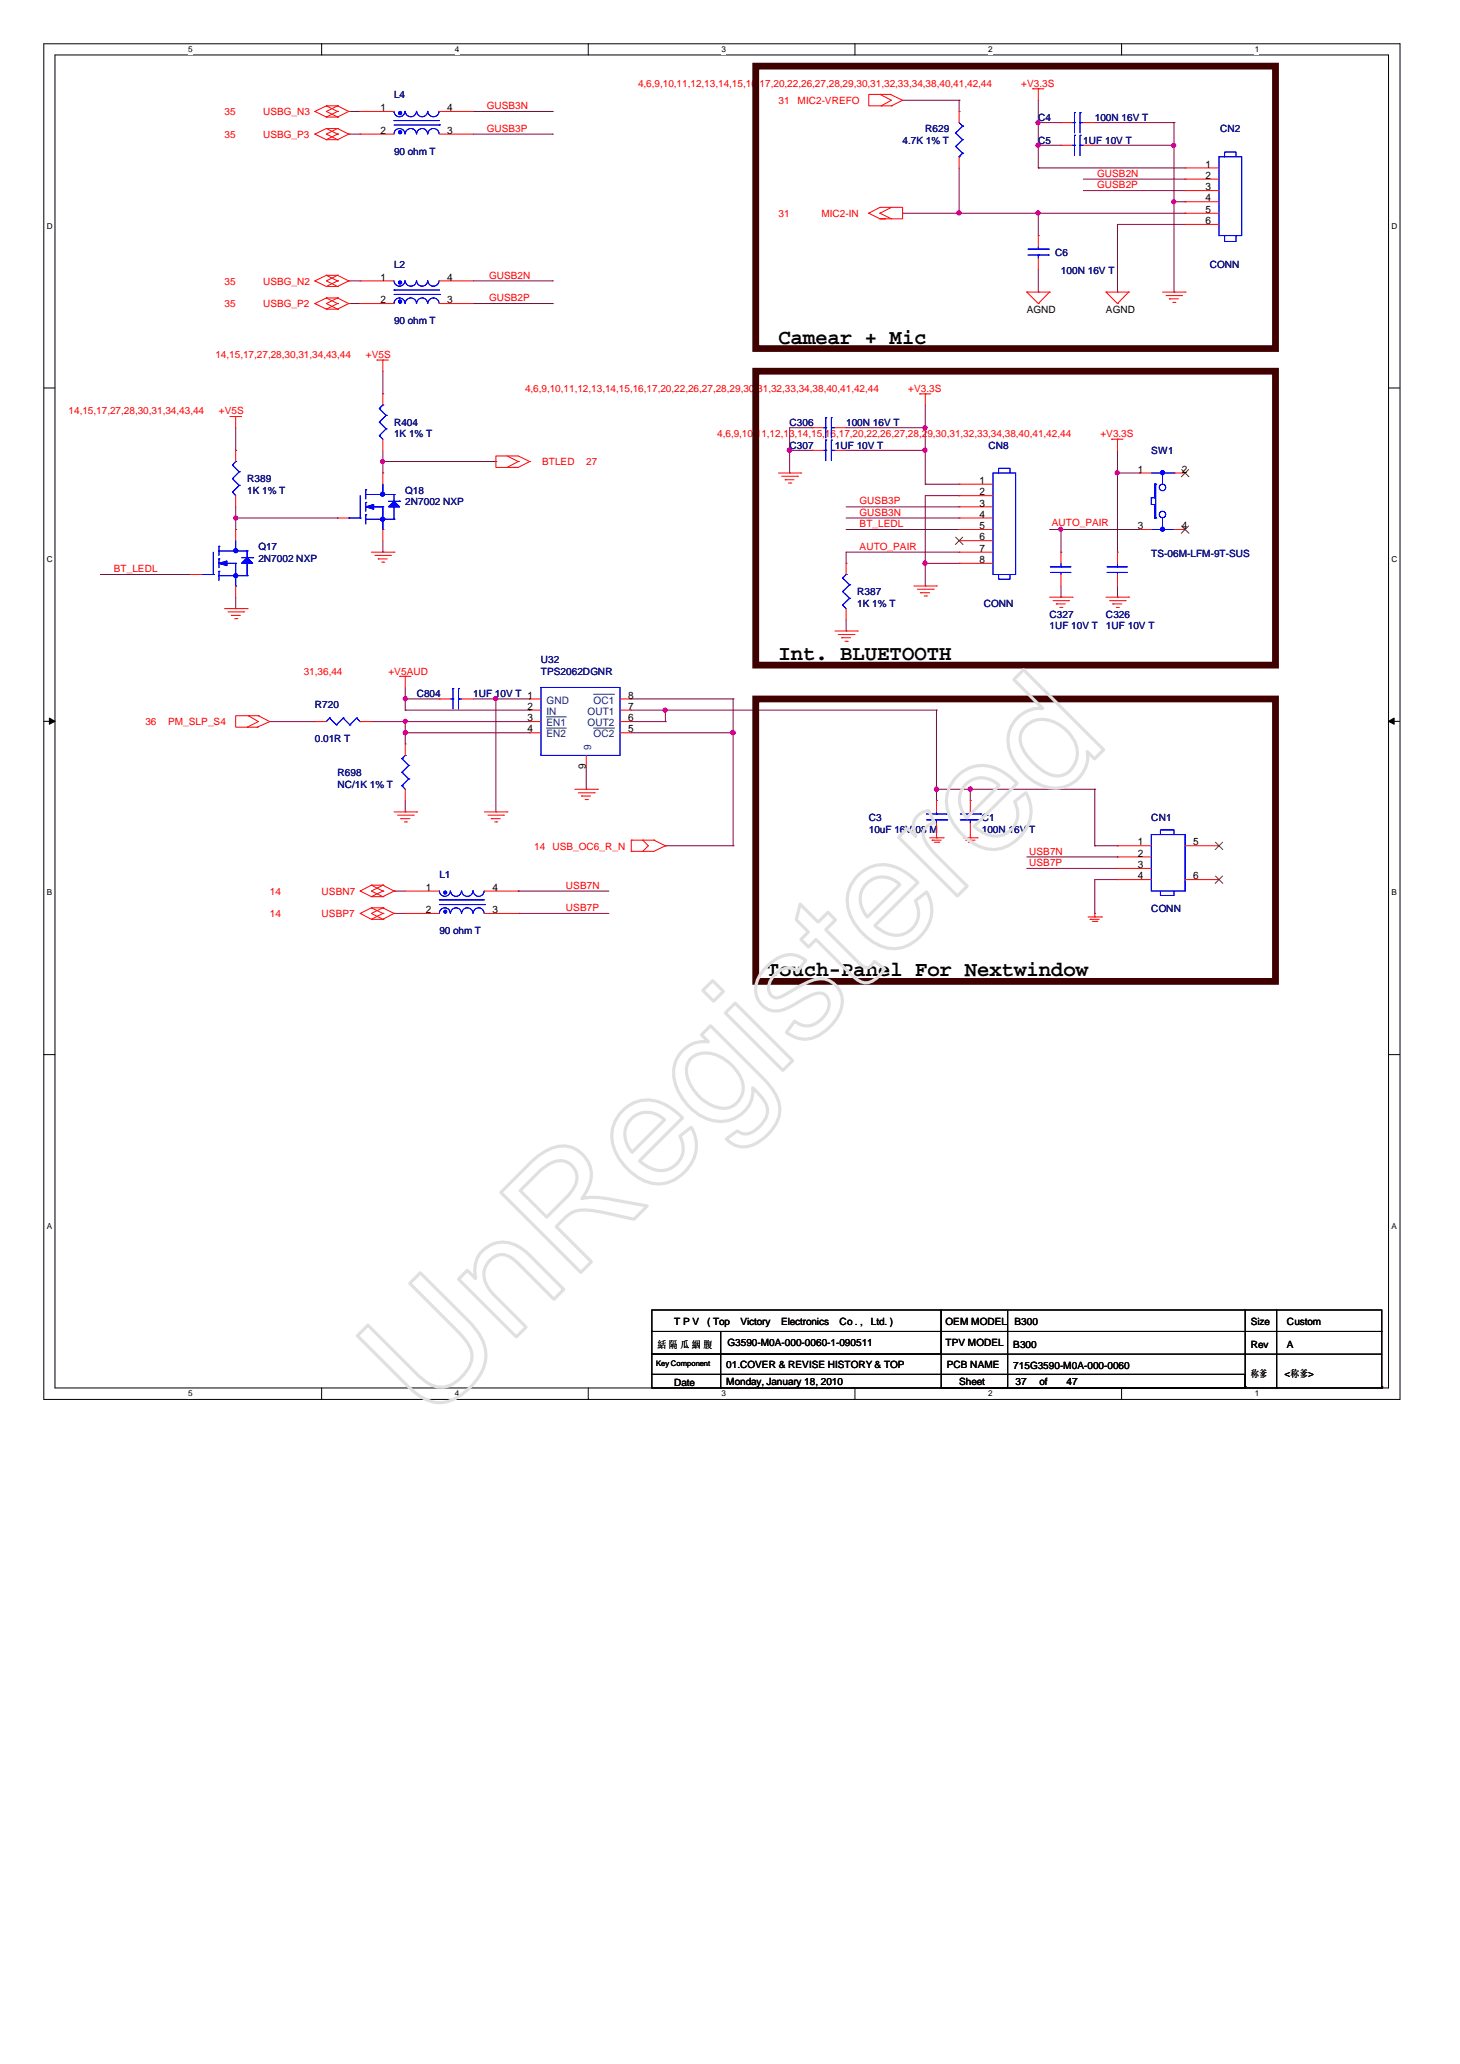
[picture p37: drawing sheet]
<svg xmlns="http://www.w3.org/2000/svg" width="210mm" height="297mm" viewBox="0 0 210 297" stroke-linecap="round" stroke-linejoin="round" font-family="sans-serif">
<defs><g id="words">
<text font-size="22.7" fill="#e0e0e0" x="61.6" y="205" transform="rotate(-45 61.6 205)">UnRegistered</text>
<g font-size="3">
<text x="112" y="49.5">Camear + Mic</text>
<text x="112" y="95">Int. BLUETOOTH</text>
<text x="110.3" y="140.5">Touch-Panel For Nextwindow</text>
</g>
<g font-size="1.5">
<text x="54.7" y="16">1</text>
<text x="64.3" y="16">4</text>
<text x="54.7" y="19.3">2</text>
<text x="64.3" y="19.3">3</text>
<text x="173.4" y="24.1">1</text>
<text x="173.4" y="25.7">2</text>
<text x="173.4" y="27.4">3</text>
<text x="173.4" y="29">4</text>
<text x="173.4" y="30.6">5</text>
<text x="173.4" y="32.3">6</text>
<text x="54.7" y="40.4">1</text>
<text x="64.3" y="40.4">4</text>
<text x="54.7" y="43.6">2</text>
<text x="64.3" y="43.6">3</text>
<text x="140.9" y="69.6">1</text>
<text x="140.9" y="71.3">2</text>
<text x="163.7" y="68">1</text>
<text x="170" y="68">2</text>
<text x="140.9" y="72.9">3</text>
<text x="140.9" y="74.5">4</text>
<text x="140.9" y="76.2">5</text>
<text x="140.9" y="77.8">6</text>
<text x="163.7" y="76.2">3</text>
<text x="170" y="76.2">4</text>
<text x="140.9" y="79.4">7</text>
<text x="140.9" y="81">8</text>
<text x="90.3" y="100.5">8</text>
<text x="75.9" y="102.1">2</text>
<text x="75.9" y="103.8">3</text>
<text x="75.9" y="105.4">4</text>
<text x="90.3" y="105.4">5</text>
<text x="90.3" y="103.8">6</text>
<text x="90.3" y="102.1">7</text>
<text x="84.3" y="110.7" transform="rotate(-90 84.3 110.7)">9</text>
<text x="163.7" y="121.7">1</text>
<text x="163.7" y="123.3">2</text>
<text x="163.7" y="124.9">3</text>
<text x="171.6" y="121.7">5</text>
<text x="61.2" y="128.2">1</text>
<text x="61.2" y="131.4">2</text>
<text x="70.8" y="128.2">4</text>
<text x="70.8" y="131.4">3</text>
<text x="163.7" y="126.5">4</text>
<text x="171.6" y="126.5">6</text>
</g>
<g font-size="1.5" fill="#004080">
<text x="78.6" y="101.3">GND</text>
<text x="85.4" y="101.3">OC1</text>
<text x="78.6" y="102.9">IN</text>
<text x="78.6" y="104.5">EN1</text>
<text x="78.6" y="106.1">EN2</text>
<text x="84.5" y="104.5">OUT2</text>
<text x="84.5" y="102.9">OUT1</text>
<text x="85" y="107.9" transform="rotate(-90 85 107.9)">9</text>
<text x="85.4" y="106.1">OC2</text>
</g>
<g font-size="1.4" fill="#f00">
<text x="32.3" y="16.6">35</text>
<text x="37.8" y="16.6">USBG_N3</text>
<text x="70" y="15.7">GUSB3N</text>
<text x="91.8" y="12.5">4,6,9,10,11,12,13,14,15,16,17,20,22,26,27,28,29,30,31,32,33,34,38,40,41,42,44</text>
<text x="112" y="14.9">31</text>
<text x="114.7" y="14.9">MIC2-VREFO</text>
<text x="146.9" y="12.5">+V3.3S</text>
<text x="32.3" y="19.8">35</text>
<text x="37.8" y="19.8">USBG_P3</text>
<text x="70" y="19">GUSB3P</text>
<text x="157.8" y="27.1">GUSB2P</text>
<text x="157.8" y="25.4">GUSB2N</text>
<text x="112" y="31.2">31</text>
<text x="118.1" y="31.2">MIC2-IN</text>
<text x="32.3" y="41">35</text>
<text x="37.8" y="41">USBG_N2</text>
<text x="70.4" y="40.1">GUSB2N</text>
<text x="32.3" y="44.2">35</text>
<text x="37.8" y="44.2">USBG_P2</text>
<text x="70.4" y="43.3">GUSB2P</text>
<text x="31" y="51.5">14,15,17,27,28,30,31,34,43,44</text>
<text x="52.6" y="51.5">+V5S</text>
<text x="9.9" y="59.6">14,15,17,27,28,30,31,34,43,44</text>
<text x="31.5" y="59.6">+V5S</text>
<text x="75.5" y="56.4">4,6,9,10,11,12,13,14,15,16,17,20,22,26,27,28,29,30,31,32,33,34,38,40,41,42,44</text>
<text x="130.6" y="56.4">+V3.3S</text>
<text x="103.2" y="62.9">4,6,9,10,11,12,13,14,15,16,17,20,22,26,27,28,29,30,31,32,33,34,38,40,41,42,44</text>
<text x="158.3" y="62.9">+V3.3S</text>
<text x="78" y="67">BTLED</text>
<text x="84.3" y="67">27</text>
<text x="123.6" y="72.6">GUSB3P</text>
<text x="123.6" y="74.2">GUSB3N</text>
<text x="123.6" y="75.9">BT_LEDL</text>
<text x="151.3" y="75.7">AUTO_PAIR</text>
<text x="16.4" y="82.3">BT_LEDL</text>
<text x="123.6" y="79.1">AUTO_PAIR</text>
<text x="43.7" y="97.1">31,36,44</text>
<text x="55.9" y="97.1">+V5AUD</text>
<text x="20.9" y="104.3">36</text>
<text x="24.2" y="104.3">PM_SLP_S4</text>
<text x="76.8" y="122.3">14</text>
<text x="79.5" y="122.3">USB_OC6_R_N</text>
<text x="148" y="123">USB7N</text>
<text x="148" y="124.6">USB7P</text>
<text x="38.8" y="128.7">14</text>
<text x="38.8" y="132">14</text>
<text x="46.3" y="128.7">USBN7</text>
<text x="46.3" y="132">USBP7</text>
<text x="81.4" y="131.1">USB7P</text>
<text x="81.4" y="127.9">USB7N</text>
</g>
<g font-size="1.4" fill="#000080">
<text x="56.7" y="14.1">L4</text>
<text x="149.3" y="17.4">C4</text>
<text x="157.5" y="17.4">100N 16V T</text>
<text x="56.7" y="22.3">90 ohm T</text>
<text x="129.8" y="20.7">4.7K 1% T</text>
<text x="133.1" y="19">R629</text>
<text x="149.3" y="20.7">C5</text>
<text x="155.8" y="20.7">1UF 10V T</text>
<text x="175.5" y="19">CN2</text>
<text x="56.7" y="38.5">L2</text>
<text x="151.8" y="36.9">C6</text>
<text x="152.6" y="39.5">100N 16V T</text>
<text x="174" y="38.5">CONN</text>
<text x="56.7" y="46.6">90 ohm T</text>
<text x="56.7" y="61.3">R404</text>
<text x="56.7" y="62.9">1K 1% T</text>
<text x="113.6" y="64.6">C307</text>
<text x="113.6" y="61.3">C306</text>
<text x="120.1" y="64.6">1UF 10V T</text>
<text x="121.7" y="61.3">100N 16V T</text>
<text x="142.2" y="64.6">CN8</text>
<text x="165.6" y="65.4">SW1</text>
<text x="35.6" y="69.4">R389</text>
<text x="35.6" y="71">1K 1% T</text>
<text x="58.3" y="71">Q18</text>
<text x="58.3" y="72.7">2N7002 NXP</text>
<text x="37.2" y="79.2">Q17</text>
<text x="37.2" y="80.8">2N7002 NXP</text>
<text x="165.6" y="80.1">TS-06M-LFM-9T-SUS</text>
<text x="123.3" y="85.7">R387</text>
<text x="123.3" y="87.3">1K 1% T</text>
<text x="141.5" y="87.3">CONN</text>
<text x="151" y="88.9">C327</text>
<text x="159.1" y="88.9">C326</text>
<text x="77.8" y="95.4">U32</text>
<text x="151" y="90.5">1UF 10V T</text>
<text x="159.1" y="90.5">1UF 10V T</text>
<text x="45.3" y="101.9">R720</text>
<text x="59.9" y="100.3">C804</text>
<text x="68.1" y="100.3">1UF 10V T 1</text>
<text x="77.8" y="97.1">TPS2062DGNR</text>
<text x="45.3" y="106.8">0.01R T</text>
<text x="48.5" y="111.7">R698</text>
<text x="48.5" y="113.3">NC/1K 1% T</text>
<text x="125" y="118.2">C3</text>
<text x="125" y="119.8">10uF 16V-08 M</text>
<text x="141.2" y="118.2">C1</text>
<text x="141.2" y="119.8">100N 16V T</text>
<text x="165.6" y="118.2">CN1</text>
<text x="63.2" y="126.3">L1</text>
<text x="165.6" y="131.2">CONN</text>
<text x="63.2" y="134.4">90 ohm T</text>
</g>
<g font-size="1.4">
<text x="147.7" y="45">AGND</text>
<text x="159.1" y="45">AGND</text>
<text x="97" y="190.7">T P V</text>
<text x="101.7" y="190.7">( Top</text>
<text x="106.5" y="190.7">Victory</text>
<text x="112.3" y="190.7">Electronics</text>
<text x="120.8" y="190.7">Co . ,</text>
<text x="125.3" y="190.7">Ltd. )</text>
<text x="136" y="190.7">OEM MODEL</text>
<text x="145.9" y="190.7">B300</text>
<text x="179.9" y="190.7">Size</text>
<text x="185.1" y="190.7">Custom</text>
<text x="94.6" y="193.9">絬 隔 瓜 絪 腹</text>
<text x="104.5" y="196.8">01.COVER &amp; REVISE HISTORY &amp; TOP</text>
<text x="104.6" y="193.8">G3590-M0A-000-0060-1-090511</text>
<text x="136" y="193.8">TPV MODEL</text>
<text x="136.2" y="196.8">PCB NAME</text>
<text x="145.7" y="193.9">B300</text>
<text x="145.7" y="197">715G3590-M0A-000-0060</text>
<text x="179.9" y="193.9">Rev</text>
<text x="185.1" y="193.9">A</text>
<text x="97" y="199.5">Date</text>
<text x="104.5" y="199.3">Monday, January 18, 2010</text>
<text x="138" y="199.3">Sheet</text>
<text x="146.1" y="199.3">37</text>
<text x="149.5" y="199.3">of</text>
<text x="153.4" y="199.3">47</text>
<text x="179.9" y="198.1">称爹</text>
<text x="184.8" y="198.2">&lt;称爹&gt;</text>
</g>
<g font-size="1.2">
<text x="27.1" y="7.5">5</text>
<text x="65.4" y="7.5">4</text>
<text x="103.8" y="7.5">3</text>
<text x="142.1" y="7.5">2</text>
<text x="180.5" y="7.5">1</text>
<text x="6.7" y="32.9">D</text>
<text x="200.1" y="32.9">D</text>
<text x="6.7" y="80.8">C</text>
<text x="200.1" y="80.8">C</text>
<text x="6.7" y="128.8">B</text>
<text x="200.1" y="128.8">B</text>
<text x="6.7" y="176.8">A</text>
<text x="200.1" y="176.8">A</text>
<text x="27.1" y="200.9">5</text>
<text x="65.4" y="200.9">4</text>
<text x="103.8" y="200.9">3</text>
<text x="142.1" y="200.9">2</text>
<text x="180.5" y="200.9">1</text>
</g>
<text font-size="1.1" x="94.4" y="196.5">Key Component</text>
</g></defs>
<path d="M6.3 6.3h195.1v195.1h-195.1zM7.9 7.9h191.8v191.8h-191.8z" fill="none" stroke="#000" stroke-width=".14"/>
<g fill="#fff">
<path d="M27.1 6.5h.6v1.3h-.6z"/>
<path d="M27.1 199.9h.6v1.3h-.6z"/>
</g>
<path d="M46.3 6.3v1.6M46.3 199.7v1.6" fill="none" stroke="#000" stroke-width=".14"/>
<g fill="#fff">
<path d="M65.4 6.5h.6v1.3h-.6z"/>
<path d="M65.4 199.9h.6v1.3h-.6z"/>
</g>
<path d="M84.6 6.3v1.6M84.6 199.7v1.6" fill="none" stroke="#000" stroke-width=".14"/>
<g fill="#fff">
<path d="M103.8 6.5h.6v1.3h-.6z"/>
<path d="M103.8 199.9h.6v1.3h-.6z"/>
</g>
<path d="M123 6.3v1.6M123 199.7v1.6" fill="none" stroke="#000" stroke-width=".14"/>
<g fill="#fff">
<path d="M142.1 6.5h.6v1.3h-.6z"/>
<path d="M142.1 199.9h.6v1.3h-.6z"/>
</g>
<path d="M161.3 6.3v1.6M161.3 199.7v1.6" fill="none" stroke="#000" stroke-width=".14"/>
<g fill="#fff">
<path d="M180.5 6.5h.6v1.3h-.6z"/>
<path d="M180.5 199.9h.6v1.3h-.6z"/>
<path d="M6.7 31.9h.8v1.3h-.8z"/>
<path d="M200.1 31.9h.8v1.3h-.8z"/>
<path d="M6.7 79.8h.8v1.3h-.8z"/>
<path d="M200.1 79.8h.8v1.3h-.8z"/>
</g>
<path d="M6.3 55.8h1.6M199.7 55.8h1.6" fill="none" stroke="#000" stroke-width=".14"/>
<g fill="#fff">
<path d="M6.7 127.8h.7v1.3h-.7z"/>
<path d="M200.1 127.8h.8v1.3h-.8z"/>
</g>
<path d="M6.3 103.8h1.6M199.7 103.8h1.6" fill="none" stroke="#000" stroke-width=".14"/>
<path d="M7.1 103.3l.8 .5-.8 .4zM199.7 103.8l.8-.5v.9z" fill="#000" stroke="#000" stroke-width=".14"/>
<g fill="#fff">
<path d="M6.7 175.7h.7v1.3h-.7z"/>
<path d="M200.1 175.7h.8v1.3h-.8z"/>
</g>
<g fill="none" stroke="#000" stroke-width=".14">
<path d="M6.3 151.8h1.6M199.7 151.8h1.6M93.8 197.8h85.3v1.9h-85.3zM93.8 188.5h41.6v3.1h-41.6zM93.8 191.6h41.6v3.3h-41.6zM93.8 194.9h41.6v2.9h-41.6zM103.7 199.7h.1M103.7 191.6v8.1M135.4 188.5h63.3v3.1h-63.3zM135.4 191.6h63.3v3.3h-63.3zM135.4 197.8h43.7v1.9h-43.7zM144.9 199.7h.1"/>
<path d="M144.9 188.7v11M179.1 199.6h.1M179.1 188.5v11.1M179.1 199.7h19.6M183.6 199.7h.1M183.6 188.5v11.2M198.7 199.6h.1M198.7 199.7h.1M198.7 194.9v4.7"/>
</g>
<g fill="none" stroke="#800040" stroke-width=".14">
<path d="M50.2 16h1.6M50.2 19.3h1.6M51.8 19.3h.1M51.8 16h.1M68.1 16h11.4M68.1 19.3h11.4M79.5 16h.1M79.5 19.3h.1M129.8 14.4h8.2M138 14.4h.1M138 16h.1M138 14.4v1.6"/>
<path d="M149.3 17.6h.1M149.3 14.4v9.8M149.3 17.6h3.3M152.6 17.6h.1M157.5 17.6h11.4M168.9 17.6h.1M168.9 17.6v24.4M129.8 30.7h40.7M138 30.7h.1M138 24.2v6.5M149.3 33.9h.1M149.3 30.7h.1"/>
<path d="M149.3 20.9h.1M149.3 24.2h.1M149.3 30.7v3.2M149.3 38.8v3.2M149.3 20.9h3.3M149.3 24.2h21.2M152.6 20.9h.1M155.8 27.4h14.7M155.8 25.8h14.7M157.5 20.9h11.4M168.9 29h.1M168.9 20.9h.1"/>
<path d="M168.9 29h1.6M170.5 27.4h.1M170.5 30.7h.1M170.5 25.8h.1M170.5 32.3h.1M170.5 29h.1M170.5 24.2h.1M170.5 32.3h-9.8v9.7M50.2 40.4h1.6M50.2 43.7h1.6M51.8 40.4h.1M51.8 43.7h.1"/>
<path d="M55.1 56.7h.1M55.1 53.4v3.3M68.1 40.4h11.4M68.1 43.7h11.4M79.5 40.4h.1M79.5 43.7h.1M133.1 58.3v11.4M149.3 42h.1M160.7 42h.1M168.9 42h.1M33.9 76.2h.1M33.9 74.5h.1"/>
<path d="M33.9 64.8h.1M33.9 74.5h14.6M33.9 61.5v3.3M33.9 72.9v3.3M48.5 74.5h.1M55.1 68.1h.1M55.1 79.5h.1M55.1 66.4h.1M55.1 64.8v3.3M55.1 77.8v1.7M55.1 66.4h16.2M71.3 66.4h.1"/>
<path d="M113.6 64.8h.1M113.6 68.1h.1M113.6 64.8h3.2M116.8 61.5h.1M116.8 64.8h.1M116.8 61.5h-3.2v6.6M121.7 72.9h16.3M121.7 61.5h11.4M121.7 64.8h11.4M121.7 74.5h16.3M121.7 76.2h16.3M133.1 69.7h.1"/>
<path d="M133.1 61.5h.1M133.1 64.8h.1M133.1 69.7h4.9M138 72.9h.1M138 74.5h.1M138 71.3h.1M138 69.7h.1M138 79.5h.1M138 76.2h.1M138 71.3h-4.9v13M138 79.5h-16.3v1.6M151 76.2h12.9"/>
<path d="M152.6 76.2h.1M152.6 79.5h.1M152.6 76.2v3.3M160.7 68.1h.1M160.7 79.5h.1M160.7 64.8v14.7M160.7 68.1h3.2M163.9 76.2h.1M163.9 68.1h.1M14.4 82.7h13M27.4 82.7h.1M33.9 87.6h.1"/>
<path d="M33.9 85.9v1.7M58.3 98.9v3.3M121.7 90.8h.1M121.7 81.1h.1M121.7 89.2v1.6M133.1 81.1h.1M133.1 84.3h.1M133.1 81.1h4.9M138 81.1h.1M152.6 85.9h.1M152.6 84.3v1.6M160.7 85.9h.1"/>
<path d="M160.7 84.3v1.6M38.8 103.8h6.5M45.3 103.8h.1M53.4 103.8h22.8M58.3 105.4h.1M58.3 102.2h.1M58.3 100.6h.1M58.3 107.1h.1M58.3 116.8h.1M58.3 103.8h.1M58.3 103.8v3.3M58.3 115.2v1.6"/>
<path d="M58.3 100.6h4.9M58.3 105.4h17.9M58.3 102.2h17.9M63.2 100.6h.1M68.1 100.6h8.1M71.3 116.8h.1M71.3 100.6h.1M71.3 100.6v16.2M76.2 103.8h.1M76.2 100.6h.1M76.2 105.4h.1M76.2 102.2h.1"/>
<path d="M84.3 113.6h.1M84.3 110.3v3.3M90.8 103.8h4.9M90.8 100.6h14.6M90.8 105.4h14.6M90.8 102.2h43.9M95.7 102.2h.1M95.7 103.8h.1M95.7 102.2v1.6M105.4 100.6h.1M105.4 105.4h.1M105.4 100.6v21.1"/>
<path d="M134.7 115.2h.1M134.7 113.6h.1M134.7 102.2h.1M134.7 113.6h22.8M134.7 102.2v13M139.6 113.6h.1M139.6 115.2h.1M139.6 113.6v1.6M157.5 113.6h.1M157.5 113.6v8.1M56.7 128.2h.1M56.7 131.4h.1"/>
<path d="M56.7 128.2h1.6M56.7 131.4h1.6M74.5 131.4h.1M74.5 128.2h.1M74.5 128.2h13.1M74.5 131.4h13.1M95.7 121.7h.1M95.7 121.7h9.7M105.4 121.7h.1M147.7 123.3h13M147.7 125h13M157.5 121.7h.1"/>
<path d="M157.5 131.4h.1M157.5 121.7h3.2M160.7 123.3h.1M160.7 125h.1M160.7 126.6h.1M160.7 121.7h.1M160.7 126.6h-3.2v4.8"/>
</g>
<g fill="#f0f" stroke="#f0f" stroke-width=".14">
<circle cx="168.8" cy="29" r=".3"/>
<circle cx="137.9" cy="30.6" r=".31"/>
<circle cx="149.3" cy="30.6" r=".3"/>
<circle cx="168.8" cy="20.9" r=".3"/>
<circle cx="133" cy="81" r=".31"/>
<circle cx="113.6" cy="64.8" r=".32"/>
<circle cx="139.6" cy="113.6" r=".31"/>
<circle cx="160.7" cy="68" r=".3"/>
<circle cx="149.3" cy="20.9" r=".3"/>
<circle cx="152.6" cy="76.2" r=".3"/>
<circle cx="149.3" cy="17.6" r=".3"/>
<circle cx="133" cy="64.8" r=".31"/>
<circle cx="133" cy="61.5" r=".3"/>
<circle cx="33.9" cy="74.5" r=".3"/>
<circle cx="55" cy="66.4" r=".3"/>
<circle cx="58.3" cy="100.5" r=".3"/>
<circle cx="71.3" cy="100.5" r=".3"/>
<circle cx="58.3" cy="105.4" r=".31"/>
<circle cx="58.3" cy="103.8" r=".3"/>
<circle cx="95.7" cy="102.2" r=".3"/>
<circle cx="134.7" cy="113.6" r=".31"/>
<circle cx="105.4" cy="105.4" r=".32"/>
</g>
<g fill="none" stroke="#f00" stroke-width=".14">
<path d="M45.3 16h.1M45.3 19.3h.1M45.3 16l1.6 .8M45.3 19.3l1.6 .8M46.9 16.8h.1M46.9 15.2h.1M46.9 18.5h.1M46.9 16.8h1.6M46.9 15.2h1.6M46.9 15.2l-1.6 .8M46.9 15.2l1.6 .8M46.9 18.5h1.6"/>
<path d="M46.9 18.5l-1.6 .8M46.9 18.5l1.6 .8M48.5 15.2h.1M48.5 16.8h.1M48.5 16h.1M48.5 18.5h.1M48.5 19.3h.1M48.5 15.2l1.7 .8M48.5 15.2l-1.6 .8 1.6 .8M48.5 16l-1.6 .8M48.5 18.5l1.7 .8M48.5 18.5l-1.6 .8 1.6 .8"/>
<path d="M48.5 19.3l-1.6 .8M50.2 16h.1M50.2 19.3h.1M50.2 16l-1.7 .8M50.2 19.3l-1.7 .8M51.8 16h4.9M51.8 19.3h4.9M63.2 16h4.9M63.2 19.3h4.9M126.6 13.6h.1M126.6 13.6l1.6 .8-1.5 .8M126.7 15.2h.1"/>
<path d="M128.1 13.6h.1M128.1 13.6h-3.1v1.6h3.2M128.1 13.6l1.7 .8-1.6 .8M128.2 15.2h.1M138 16v1.6M148.5 12.8h.1M148.5 12.8h1.6M149.3 12.8h.1M149.3 12.8v1.6M152.6 17.6h1.6M155.8 17.6h1.7M46.9 39.6h.1"/>
<path d="M46.9 20.1h.1M46.9 39.6h1.6M46.9 39.6l-1.6 .8M46.9 39.6l1.6 .8M46.9 20.1h1.6M48.5 39.6h.1M48.5 20.1h.1M48.5 39.6l1.7 .8M48.5 39.6l-1.6 .8 1.6 .8M125 30.7h.1M125 30.7l1.6-.9h3.2v1.7h-3.2h.8M125 30.7l1.6 .8"/>
<path d="M126.6 30.7h.1M126.6 30.7l1.6 .8M128.2 29.8l-1.6 .9M138 22.6v1.6M149.3 33.9v1.7M149.3 37.2v1.6M152.6 20.9h1.6M155.8 20.9h1.7M170.5 24.2h4.8M170.5 25.8h4.8M170.5 27.4h4.8M170.5 29h4.8"/>
<path d="M170.5 30.7h4.8M170.5 32.3h4.8M33.1 59.9h.1M33.1 59.9h1.6M33.9 59.9h.1M33.9 59.9v1.6M45.3 40.4h.1M45.3 43.7h.1M45.3 40.4l1.6 .8M45.3 43.7l1.6 .8M46.9 41.2h.1M46.9 44.5h.1"/>
<path d="M46.9 42.9h.1M46.9 41.2h1.6M46.9 44.5h1.6M46.9 42.9h1.6M46.9 42.9l-1.6 .8M46.9 42.9l1.6 .8M48.5 41.2h.1M48.5 40.4h.1M48.5 42.9h.1M48.5 44.5h.1M48.5 43.7h.1M48.5 40.4l-1.6 .8"/>
<path d="M48.5 42.9l1.7 .8M48.5 42.9l-1.6 .8 1.6 .8M48.5 43.7l-1.6 .8M50.2 40.4h.1M50.2 43.7h.1M50.2 40.4l-1.7 .8M50.2 43.7l-1.7 .8M51.8 40.4h4.9M51.8 43.7h4.9M54.2 51.8h.1M54.2 51.8h1.7M55.1 51.8h.1"/>
<path d="M55.1 51.8v1.6M55.1 56.7v1.6M63.2 40.4h4.9M63.2 43.7h4.9M132.3 56.7h.1M132.3 56.7h1.6M133.1 56.7h.1M133.1 56.7v1.6M147.7 42h.1M147.7 42h3.3M147.7 42l1.6 1.7M149.3 43.7h.1"/>
<path d="M151 42h.1M151 42l-1.7 1.7M159.1 42h.1M159.1 42h3.2M159.1 42l1.6 1.7M160.7 43.7h.1M162.3 42h.1M162.3 42l-1.6 1.7M167.2 42h3.3M167.7 42.5h2.3M168.2 43h.1M168.2 43h1.3"/>
<path d="M168.7 43.5h.3M169 43.5h.1M170 42.5h.1M170.5 42h.1M33.9 64.8v1.6M33.9 71.3v1.6M33.9 76.2v1.6M48.5 74.5h1.7M53.4 79.5h3.3M53.9 79.9h2.3M55.1 63.2v1.6M55.1 68.1v1.6"/>
<path d="M55.1 76.2v1.6M56.2 79.9h.1M56.7 79.5h.1M72.9 65.6l1.6 .8M74.5 66.4h.1M74.5 66.4l-1.6 .9M76.2 66.4h.1M76.2 66.4l-1.7-.8h-3.2v1.7h3.2h-.8M76.2 66.4l-1.7 .9M112 68.1h3.2M112.4 68.5h2.3M112.9 69h.1"/>
<path d="M112.9 69h1.3M113.4 69.5h.3M113.7 69.5h.1M114.7 68.5h.1M115.2 68.1h.1M116.8 64.8h1.6M116.8 61.5h1.6M120.1 64.8h1.6M120.1 61.5h1.6M138 79.5h4.8M138 76.2h4.8M138 74.5h4.8"/>
<path d="M138 69.7h4.8M138 71.3h4.8M138 72.9h4.8M138 77.8h4.8M152.6 79.5v1.6M159.9 63.2h.1M159.9 63.2h1.6M160.7 63.2h.1M160.7 63.2v1.6M160.7 79.5v1.6M163.9 68.1h1.7M163.9 76.2h1.7"/>
<path d="M168.9 68.1h1.6M168.9 76.2h1.6M27.4 82.7h1.6M32.3 87.6h3.3M32.8 88h2.2M33.3 88.6h.1M33.3 88.6h1.3M33.8 89h.3M33.9 84.3v1.6M34.1 89h.1M35 88h.1M35.6 87.6h.1"/>
<path d="M54.4 80.4h.1M54.4 80.4h1.3M54.9 80.9h.3M55.2 80.9h.1M57.5 97.3h.1M57.5 97.3h1.6M58.3 97.3h.1M58.3 97.3v1.6M120.1 90.8h3.2M120.6 91.3h2.2M121.1 91.8h.1M121.1 91.8h1.2"/>
<path d="M121.5 92.3h.4M121.7 81.1v1.6M121.7 87.6v1.6M121.9 92.3h.1M122.8 91.3h.1M123.3 90.8h.1M131.4 84.3h3.3M131.9 84.8h2.3M132.4 85.3h.1M132.4 85.3h1.3M132.9 85.8h.4M133.3 85.8h.1"/>
<path d="M134.2 84.8h.1M134.7 84.3h.1M138 81.1h4.8M151 85.9h3.2M151.5 86.4h2.2M151.9 86.9h.1M151.9 86.9h1.3M152.4 87.4h.3M152.6 82.7v1.6M152.7 87.4h.1M153.7 86.4h.1M154.2 85.9h.1"/>
<path d="M159.1 85.9h3.2M159.6 86.4h2.2M160.1 86.9h.1M160.1 86.9h1.3M160.6 87.4h.3M160.7 82.7v1.6M160.9 87.4h.1M161.8 86.4h.1M162.3 85.9h.1M35.6 104.6h.1M35.7 103h.1M35.7 103l1.5 .8-1.6 .8"/>
<path d="M37 104.6h.1M37.2 103h.1M37.2 103h-3.3v1.6h3.1M37.2 103l1.6 .8-1.8 .8M45.3 103.8h1.6M51.8 103.8h1.6M56.7 116.8h3.2M57.2 117.3h2.2M57.7 117.8h.1M57.7 117.8h1.3M58.2 118.3h.3M58.3 107.1v1.6"/>
<path d="M58.3 113.6v1.6M58.5 118.3h.1M59.4 117.3h.1M59.9 116.8h.1M63.2 100.6h1.6M66.4 100.6h1.7M69.7 116.8h3.2M70.2 117.3h2.2M70.6 117.8h.1M70.6 117.8h1.4M71.2 118.3h.3M71.5 118.3h.1"/>
<path d="M72.4 117.3h.1M72.9 116.8h.1M76.2 100.6h1.6M76.2 102.2h1.6M76.2 103.8h1.6M76.2 105.4h1.6M82.7 113.6h3.2M83.2 114.1h2.3M83.6 114.5h.1M83.6 114.5h1.4M84.2 115.1h.3M84.3 108.7v1.6"/>
<path d="M84.5 115.1h.1M85.5 114.1h.1M85.9 113.6h.1M89.2 100.6h1.6M89.2 102.2h1.6M89.2 103.8h1.6M89.2 105.4h1.6M134.7 115.2v1.6M134.7 118.4v2.2M139.6 115.2v1.6M139.6 118.4v2.2M51.8 128.2h.1"/>
<path d="M51.8 131.4h.1M51.8 128.2l1.6 .8M51.8 131.4l1.6 .9M53.4 129h.1M53.4 127.4h.1M53.4 132.3h.1M53.4 130.6h.1M53.4 132.3h1.7M53.4 129h1.7M53.4 127.4h1.7M53.4 127.4l-1.6 .8M53.4 127.4l1.7 .8"/>
<path d="M53.4 130.6h1.7M53.4 130.6l-1.6 .8M53.4 130.6l1.7 .8M55.1 127.4h.1M55.1 129h.1M55.1 128.2h.1M55.1 130.6h.1M55.1 132.3h.1M55.1 131.4h.1M55.1 127.4l1.6 .8M55.1 127.4l-1.7 .8 1.7 .8M55.1 128.2l-1.7 .8"/>
<path d="M55.1 130.6l1.6 .8M55.1 130.6l-1.7 .8 1.7 .9M55.1 131.4l-1.7 .9M56.7 128.2h.1M56.7 131.4h.1M56.7 128.2l-1.6 .8M56.7 131.4l-1.6 .9M58.3 128.2h4.9M58.3 131.4h4.9M69.7 128.2h4.8M69.7 131.4h4.8M90.8 122.5h.1"/>
<path d="M90.8 120.9h.1M90.8 120.9h3.3M90.8 120.9v1.6M92.4 122.5h.1M92.4 120.9h.1M92.4 120.9l.9 .8-.9 .8M94.1 120.9h.1M94.1 120.9l1.6 .8M95.7 121.7h.1M95.7 121.7l-1.6 .8h-3.3M133.7 120.6h2M134.1 120.9h.1"/>
<path d="M134.1 120.9h1.3M134.4 121.2h.6M134.7 120.6h.1M135 121.2h.1M135.7 120.6h.1M138.6 120.6h1.9M138.9 120.9h.1M138.9 120.9h1.3M139.3 121.2h.6M139.6 120.6h.1M139.9 121.2h.1M140.5 120.6h.1"/>
<path d="M156.5 131.9h1.9M156.8 132.3h.1M156.8 132.3h1.3M157.1 132.6h.7M157.5 131.9h.1M157.5 131.4v.5M157.8 132.6h.1M158.4 131.9h.1M160.7 121.7h4.9M160.7 123.3h4.9M160.7 125h4.9M160.7 126.6h4.9"/>
<path d="M170.5 121.7h4.8M170.5 126.6h4.8"/>
</g>
<path d="M108.7 9.5h74.8v40.7h-74.8zM108.7 53.4h74.8v42.3h-74.8zM108.7 100.6h74.8v40.6h-74.8z" fill="none" stroke="#400000" stroke-width=".97"/>
<g fill="none" stroke="#00f" stroke-width=".14">
<path d="M56.7 19.3a.78 .78 0 0 1 .8-.8 .78 .78 0 0 1 .7 .8M56.7 16a.78 .78 0 0 0 .8 .8 .78 .78 0 0 0 .7-.8M56.7 17.3h.1M56.7 18h6.5M56.7 17.3h6.5M58.3 19.3a.8 .8 0 0 1 .8-.8 .8 .8 0 0 1 .8 .8M58.3 16a.8 .8 0 0 0 .8 .8 .8 .8 0 0 0 .8-.8M59.9 19.3a.78 .78 0 0 1 .8-.8 .78 .78 0 0 1 .8 .8M59.9 16a.78 .78 0 0 0 .8 .8 .78 .78 0 0 0 .8-.8M61.5 19.3a.8 .8 0 0 1 .8-.8 .8 .8 0 0 1 .9 .8M61.5 16a.8 .8 0 0 0 .8 .8 .8 .8 0 0 0 .9-.8M63.2 18h.1"/>
<path d="M137.4 19.1h.1M137.4 19.1l1.1 1M138 17.6l.5 .6M138.5 18.2h.1M138.5 18.2l-1.1 .9M154.2 17.6h.4M154.6 19.5h.1M154.6 17.6h.1M154.6 16.2h.1M154.6 16.2v2.9M154.6 19.5v2.9M155.4 19.5h.1"/>
<path d="M155.4 16.2h.1M155.4 17.6h.1M155.4 16.2v2.9M155.4 19.5v2.9M155.4 17.6h.4M137.4 21.1h.1M137.4 21.1l1.1 .9M138 22.6h.1M138.5 20.1h.1M138.5 22h.1M138.5 20.1l-1.1 1M138.5 22l-.5 .6"/>
<path d="M147.9 36.7h2.9M147.9 35.8h2.9M149.3 35.8h.1M149.3 36.7h.1M149.3 35.6v.2M149.3 36.7v.5M150.8 36.7h.1M150.8 35.8h.1M154.2 20.9h.4M154.6 20.9h.1M155.4 20.9h.1M155.4 20.9h.4"/>
<path d="M175.3 22.6h3.3v11.3h-3.3zM176.1 22.6v-.7h1.7v.7M176.1 33.9v.8h1.7v-.8M54.6 58.8h.1M54.6 58.8l.9 1M55.1 58.3h.1M55.1 58.3l-.5 .5M55.5 59.8h.1M55.5 59.8l-.9 .9M56.7 43.7a.78 .78 0 0 1 .8-.8 .78 .78 0 0 1 .7 .8M56.7 40.4a.78 .78 0 0 0 .8 .8 .78 .78 0 0 0 .7-.8M56.7 41.7h.1"/>
<path d="M56.7 42.4h6.5M56.7 41.7h6.5M58.3 43.7a.8 .8 0 0 1 .8-.8 .8 .8 0 0 1 .8 .8M58.3 40.4a.8 .8 0 0 0 .8 .8 .8 .8 0 0 0 .8-.8M59.9 43.7a.78 .78 0 0 1 .8-.8 .78 .78 0 0 1 .8 .8M59.9 40.4a.78 .78 0 0 0 .8 .8 .78 .78 0 0 0 .8-.8M61.5 43.7a.8 .8 0 0 1 .8-.8 .8 .8 0 0 1 .9 .8M61.5 40.4a.8 .8 0 0 0 .8 .8 .8 .8 0 0 0 .9-.8M63.2 42.4h.1M30.7 79.5v3.2M31.5 78.6h.1M31.5 79.3h.1"/>
<path d="M31.5 78.6v1.3M31.5 79.3h4.1M33.4 70.8h.1M33.4 68.9h.1M33.4 66.9h.1M33.4 70.8l.5 .5M33.4 68.9l1 .9M33.4 66.9l1 1M33.9 66.4h.1M33.9 79.3h.1M33.9 66.4l-.5 .5M33.9 77.8v1.5"/>
<path d="M34.4 69.8h.1M34.4 67.9h.1M34.4 69.8l-1 1M34.4 67.9l-1 1M35.6 79.3h.1M35.6 79.3v1M50.2 74.5h.1M50.2 74.5h1.6M51.8 74.5h.1M51.8 71.3v3.2M52.6 74.1h.1M52.6 72.3h.1"/>
<path d="M52.6 70.5h.1M52.6 71.2h.1M52.6 70.5v1.3M52.6 72.3v1.3M52.6 74.1v1.3M52.6 74.7h4.1M52.6 71.2h4.1M53.4 72.9h1.7M54.6 62.7h.1M54.6 60.7h.1M54.6 62.7l.5 .5M54.6 60.7l.9 1"/>
<path d="M55.1 71.2h.1M55.1 72.9h.1M55.1 76.2h.1M55.1 69.7v1.5M55.1 72.9v3.3M55.5 61.7h.1M55.5 61.7l-.9 1M55.9 72.1h1.6M56.7 74.7h.1M56.7 72.9h.1M56.7 71.2h.1M56.7 71.2v.9"/>
<path d="M56.7 72.9v1.8M57.5 72.1h.1M118.4 64.8h.4M118.4 61.5h.4M118.8 64.8h.1M118.8 63.3h.1M118.8 61.5h.1M118.8 60.1h.1M118.8 60.1v2.9M118.8 63.3v3M119.6 63.3h.1M119.6 64.8h.1"/>
<path d="M119.6 60.1h.1M119.6 61.5h.1M119.6 64.8h.5M119.6 60.1v2.9M119.6 63.3v3M119.6 61.5h.5M142.8 68.1h3.3v14.6h-3.3zM143.6 68.1v-.7h1.7v.7M165.6 71.6h.1M165.6 72.6h.1M165.6 71.6h.5M165.6 71.6v1"/>
<path d="M165.6 72.6h.5M165.6 76.2h3.3M165.6 68.1h3.3M166.1 69.7h.1M166.1 71.6h.1M166.1 72.6h.1M166.1 74.5h.1M166.1 69.7v1.9M166.1 72.6v1.9M166.2 69.7h.1M166.2 74.5h.1M166.2 69.7v4.8"/>
<path d="M167.2 76.2h.1M167.2 68.1h.1M167.2 68.1v1.6M167.2 74.5v1.7M168.9 76.2h.1M168.9 68.1h.1M29 82.7h.1M29 82.7h1.7M30.7 82.7h.1M31.5 82.2h.1M31.5 80.4h.1M31.5 80.4v1.3"/>
<path d="M31.5 82.2v1.3M31.5 82.8h4.1M32.3 81.1h1.6M33.9 81.1h.1M33.9 84.3h.1M33.9 81.1v3.2M34.7 80.3h1.7M35.6 82.8h.1M35.6 81.1h.1M35.6 81.1v1.7M36.4 80.3h.1M65.1 99.1h.1"/>
<path d="M65.1 99.1v2.9M65.9 99.1h.1M65.9 99.1v2.9M77.8 98.9h11.4v9.8h-11.4zM121.2 87.1h.1M121.2 85.1h.1M121.2 83.2h.1M121.2 87.1l.5 .5M121.2 85.1l1 1M121.2 83.2l1 1M121.7 82.7h.1M121.7 82.7l-.5 .5"/>
<path d="M122.2 86.1h.1M122.2 84.2h.1M122.2 86.1l-1 1M122.2 84.2l-1 .9M143.6 82.7v.6h1.7v-.6M151.1 81.6h.1M151.1 82.4h.1M151.1 81.6h2.9M151.1 82.4h2.9M152.6 82.4h.1M152.6 81.6h.1M152.6 81.1v.5"/>
<path d="M152.6 82.4v.3M159.3 81.6h.1M159.3 82.4h.1M159.3 81.6h2.9M159.3 82.4h2.9M160.7 82.4h.1M160.7 81.6h.1M160.7 81.1v.5M160.7 82.4v.3M47.4 103.3h.1M47.4 103.3l-.5 .5M47.4 103.3l1 1"/>
<path d="M48.4 104.3h.1M49.4 103.3h.1M49.4 103.3l-1 1M49.4 103.3l.9 1M50.3 104.3h.1M51.3 103.3h.1M51.3 103.3l-1 1M51.3 103.3l.5 .5M51.8 103.8h.1M57.8 113.1h.1M57.8 111.1h.1M57.8 109.2h.1"/>
<path d="M57.8 113.1l.5 .5M57.8 111.1l1 1M57.8 109.2l1 .9M58.3 108.7h.1M58.3 108.7l-.5 .5M58.8 112.1h.1M58.8 110.1h.1M58.8 112.1l-1 1M58.8 110.1l-1 1M64.8 100.6h.3M65.1 100.6h.1M65.9 100.6h.1"/>
<path d="M65.9 100.6h.5M133.3 118h2.9M133.3 117.1h2.9M134.7 117.1h.1M134.7 118h.1M134.7 116.8v.3M134.7 118v.4M136.2 118h.1M136.2 117.1h.1M138.1 118h2.9M138.1 117.1h2.9M139.6 117.1h.1"/>
<path d="M139.6 118h.1M139.6 116.8v.3M139.6 118v.4M141 118h.1M141 117.1h.1M63.2 131.4a.78 .78 0 0 1 .8-.8 .78 .78 0 0 1 .8 .8M63.2 128.2a.78 .78 0 0 0 .8 .8 .78 .78 0 0 0 .8-.8M63.2 129.5h.1M63.2 130.2h6.5M63.2 129.5h6.5M64.8 131.4a.78 .78 0 0 1 .8-.8 .78 .78 0 0 1 .8 .8M64.8 128.2a.78 .78 0 0 0 .8 .8 .78 .78 0 0 0 .8-.8"/>
<path d="M66.4 131.4a.8 .8 0 0 1 .8-.8 .8 .8 0 0 1 .8 .8M66.4 128.2a.8 .8 0 0 0 .8 .8 .8 .8 0 0 0 .8-.8M68.1 131.4a.78 .78 0 0 1 .7-.8 .78 .78 0 0 1 .8 .8M68.1 128.2a.78 .78 0 0 0 .7 .8 .78 .78 0 0 0 .8-.8M69.7 130.2h.1M165.6 120.1h4.9v8.1h-4.9zM166.9 128.2v.7h2v-.7M166.9 120.1v-.7h2v.7"/>
<circle cx="167.2" cy="70.1" r=".47"/>
<circle cx="167.2" cy="74" r=".47"/>
</g>
<g fill="#00f" stroke="#00f" stroke-width=".14">
<path d="M56.7 72.1l.8 .8h-1.6z"/>
<path d="M52.6 72.9l1.2-.3v.7z"/>
<path d="M34.7 81.1l.9-.8 .8 .8z"/>
<path d="M31.5 81.1l1.1-.4v.7z"/>
<circle cx="167.2" cy="68" r=".3"/>
<circle cx="167.2" cy="76.2" r=".3"/>
<circle cx="55" cy="71.1" r=".3"/>
<circle cx="55" cy="74.7" r=".3"/>
<circle cx="57.5" cy="40.7" r=".23"/>
<circle cx="57.5" cy="43.4" r=".23"/>
<circle cx="64" cy="128.4" r=".21"/>
<circle cx="64" cy="131.2" r=".21"/>
<circle cx="33.9" cy="79.2" r=".3"/>
<circle cx="33.9" cy="82.8" r=".3"/>
<circle cx="57.5" cy="16.3" r=".23"/>
<circle cx="57.5" cy="19" r=".23"/>
</g>
<path d="M137.4 77.3l1.1 1.1M138.5 77.3l-1.1 1.1M170 75.7l1 1M170 67.6l1 1M171 75.7l-1.1 1M171 67.6l-1.1 1M174.8 121.2l1.1 1.1M174.8 126.1l1.1 1M175.8 121.2l-1 1.1M175.8 126.1l-1 1" fill="none" stroke="#804000" stroke-width=".14"/>
<path d="M85.4 99.9h3M78.6 103.2h2.8M78.6 104.8h2.8M85.4 104.8h3" fill="none" stroke="#004080" stroke-width=".14"/>
<use href="#words"/>
</svg>
